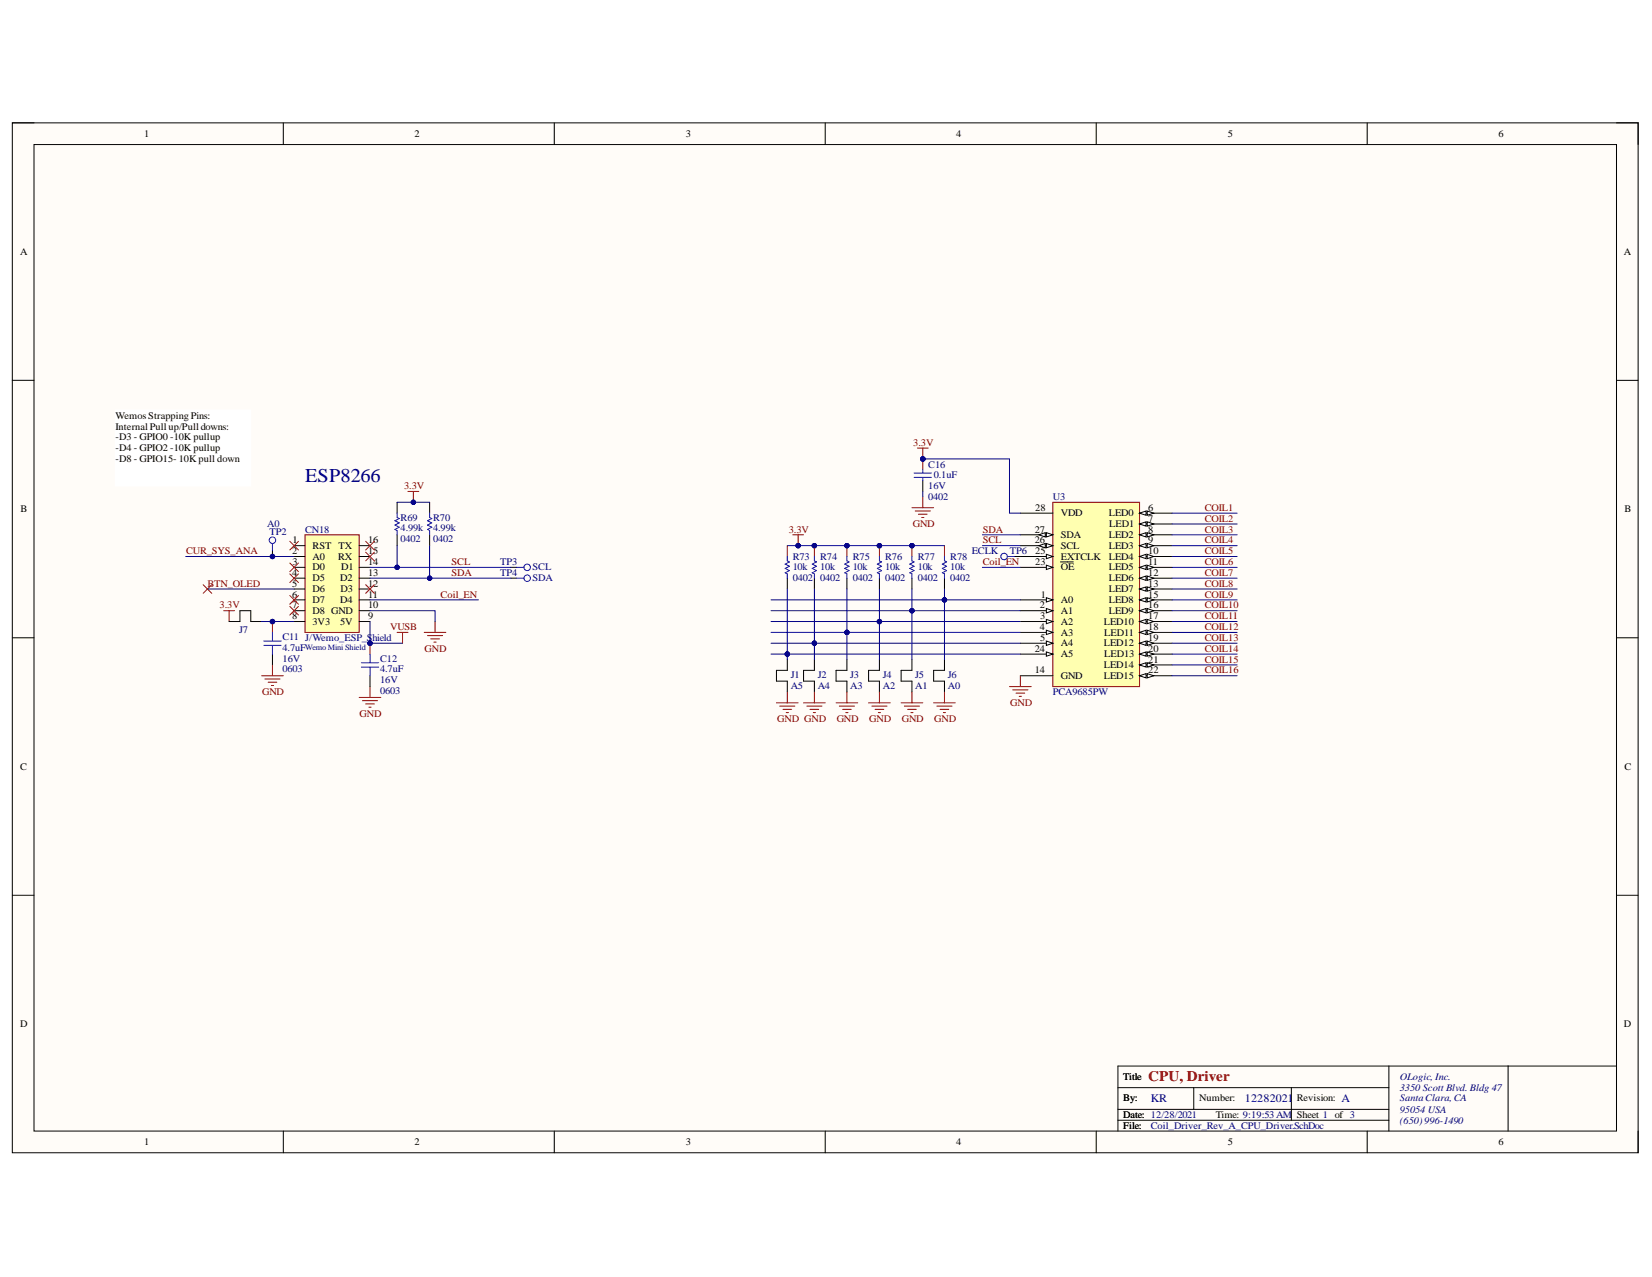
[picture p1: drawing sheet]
<svg xmlns="http://www.w3.org/2000/svg" width="279mm" height="216mm" viewBox="0 0 279 216" stroke-linecap="round" stroke-linejoin="round" font-family="sans-serif">
<defs><g id="words">
<text font-size="3.3" fill="#000080" x="51.6" y="81.4">ESP8266</text>
<text font-size="2.5" fill="#800000" x="194.2" y="182.8">CPU, Driver</text>
<g font-size="1.9" fill="#000080">
<text x="194.6" y="186.4">KR</text>
<text x="210.5" y="186.4">12282021</text>
<text x="226.9" y="186.4">A</text>
</g>
<g font-size="1.7">
<text x="24.4" y="23.2">1</text>
<text x="70.1" y="23.2">2</text>
<text x="116" y="23.2">3</text>
<text x="161.7" y="23.2">4</text>
<text x="207.7" y="23.2">5</text>
<text x="253.4" y="23.2">6</text>
<text x="3.4" y="43">A</text>
<text x="274.7" y="43">A</text>
<text x="19.5" y="70.8">WemosStrapping Pins:</text>
<text x="19.5" y="72.6">InternalPull up/Pull downs:</text>
<text x="19.5" y="74.4">-D3 - GPIO0 -10K pullup</text>
<text x="19.5" y="76.3">-D4 - GPIO2 -10K pullup</text>
<text x="19.5" y="78.1">-D8 - GPIO15- 10K pull down</text>
<text x="3.5" y="86.6">B</text>
<text x="175.1" y="86.3">28</text>
<text x="179.4" y="87.3">VDD</text>
<text x="187.5" y="87.3">LED0</text>
<text x="187.6" y="89.1">LED1</text>
<text x="194.2" y="86.3">6</text>
<text x="194.2" y="88.2">7</text>
<text x="274.7" y="86.6">B</text>
<text x="49.4" y="93.7">2</text>
<text x="49.5" y="91.8">1</text>
<text x="49.5" y="95.6">3</text>
<text x="52.9" y="92.8">RST</text>
<text x="52.9" y="94.6">A0</text>
<text x="57.2" y="94.6">RX</text>
<text x="57.3" y="92.8">TX</text>
<text x="62.3" y="95.6">14</text>
<text x="62.3" y="93.7">15</text>
<text x="62.3" y="91.8">16</text>
<text x="175" y="91.8">26</text>
<text x="175" y="90.1">27</text>
<text x="175.1" y="95.6">23</text>
<text x="175.1" y="93.7">25</text>
<text x="179.4" y="94.6">EXTCLK</text>
<text x="179.4" y="92.8">SCL</text>
<text x="179.4" y="90.9">SDA</text>
<text x="187.5" y="90.9">LED2</text>
<text x="187.5" y="92.8">LED3</text>
<text x="187.5" y="94.6">LED4</text>
<text x="194.2" y="90.1">8</text>
<text x="194.2" y="91.8">9</text>
<text x="194.2" y="93.7">10</text>
<text x="194.2" y="95.6">11</text>
<text x="49.4" y="97.3">4</text>
<text x="49.4" y="99.2">5</text>
<text x="49.4" y="101.1">6</text>
<text x="52.9" y="96.4">D0</text>
<text x="52.9" y="98.3">D5</text>
<text x="52.9" y="100.1">D6</text>
<text x="52.9" y="102">D7</text>
<text x="57.5" y="102">D4</text>
<text x="57.5" y="98.3">D2</text>
<text x="57.6" y="100.1">D3</text>
<text x="57.7" y="96.4">D1</text>
<text x="62.3" y="101.1">11</text>
<text x="62.3" y="99.2">12</text>
<text x="62.3" y="97.3">13</text>
<text x="176" y="101.1">1</text>
<text x="179.4" y="102">A0</text>
<text x="179.4" y="96.4">OE</text>
<text x="187.5" y="96.4">LED5</text>
<text x="187.5" y="98.3">LED6</text>
<text x="187.5" y="100.1">LED7</text>
<text x="187.5" y="102">LED8</text>
<text x="194.2" y="97.3">12</text>
<text x="194.2" y="99.2">13</text>
<text x="194.2" y="101.1">15</text>
<text x="49.4" y="102.8">7</text>
<text x="49.4" y="104.7">8</text>
<text x="52.9" y="103.8">D8 GND</text>
<text x="52.9" y="105.6">3V3</text>
<text x="57.5" y="105.6">5V</text>
<text x="62.3" y="104.7">9</text>
<text x="62.3" y="102.8">10</text>
<text x="175.9" y="102.8">2</text>
<text x="175.9" y="106.6">4</text>
<text x="175.9" y="104.7">3</text>
<text x="179.4" y="103.8">A1</text>
<text x="179.4" y="105.6">A2</text>
<text x="179.4" y="107.5">A3</text>
<text x="186.7" y="105.6">LED10</text>
<text x="186.8" y="107.5">LED11</text>
<text x="187.5" y="103.8">LED9</text>
<text x="194.2" y="102.8">16</text>
<text x="194.2" y="104.7">17</text>
<text x="194.2" y="106.6">18</text>
<text x="175" y="113.8">14</text>
<text x="175" y="110.2">24</text>
<text x="175.9" y="108.3">5</text>
<text x="179.4" y="109.3">A4</text>
<text x="179.4" y="111.1">A5</text>
<text x="186.7" y="109.3">LED12</text>
<text x="186.7" y="113">LED14</text>
<text x="186.8" y="111.1">LED13</text>
<text x="194.2" y="108.3">19</text>
<text x="194.2" y="110.2">20</text>
<text x="194.2" y="112.1">21</text>
<text x="194.2" y="113.8">22</text>
<text x="179.4" y="114.8">GND</text>
<text x="186.7" y="114.8">LED15</text>
<text x="3.4" y="130.2">C</text>
<text x="274.7" y="130.2">C</text>
<text x="3.4" y="173.6">D</text>
<text x="274.7" y="173.6">D</text>
<text x="190" y="182.6">Title</text>
<text x="190" y="186.2">By:</text>
<text x="190" y="189">Date: 12/28/2021</text>
<text x="190" y="190.9">File:</text>
<text x="190" y="189">Date:</text>
<text x="202.8" y="186.2">Number:</text>
<text x="205.6" y="189">Time: 9:19:53AM</text>
<text x="219.3" y="186.2">Revision:</text>
<text x="219.3" y="189">Sheet 1 of 3</text>
<text x="24.4" y="193.6">1</text>
<text x="70.1" y="193.6">2</text>
<text x="116" y="193.6">3</text>
<text x="161.7" y="193.6">4</text>
<text x="207.7" y="193.6">5</text>
<text x="253.4" y="193.6">6</text>
</g>
<g font-size="1.7" fill="#800000">
<text x="154.5" y="75.4">3.3V</text>
<text x="68.3" y="82.7">3.3V</text>
<text x="154.4" y="89.1">GND</text>
<text x="203.8" y="86.3">COIL1</text>
<text x="203.8" y="88.2">COIL2</text>
<text x="31.5" y="93.7">CUR_SYS_ANA</text>
<text x="76.4" y="95.6">SCL</text>
<text x="133.4" y="90.1">3.3V</text>
<text x="166.2" y="91.8">SCL</text>
<text x="166.2" y="90.1">SDA</text>
<text x="166.2" y="95.6">Coil_EN</text>
<text x="203.8" y="90.1">COIL3</text>
<text x="203.8" y="93.7">COIL5</text>
<text x="203.8" y="95.6">COIL6</text>
<text x="203.8" y="91.8">COIL4</text>
<text x="35.1" y="99.2">BTN_OLED</text>
<text x="74.5" y="101.1">Coil_EN</text>
<text x="76.4" y="97.3">SDA</text>
<text x="203.8" y="97.3">COIL7</text>
<text x="203.8" y="99.2">COIL8</text>
<text x="203.8" y="101.1">COIL9</text>
<text x="37.1" y="102.8">3.3V</text>
<text x="66" y="106.6">VUSB</text>
<text x="203.8" y="102.8">COIL10</text>
<text x="203.8" y="104.7">COIL11</text>
<text x="203.8" y="106.6">COIL12</text>
<text x="71.8" y="110.2">GND</text>
<text x="203.8" y="108.3">COIL13</text>
<text x="203.8" y="110.2">COIL14</text>
<text x="203.8" y="112.1">COIL15</text>
<text x="203.8" y="113.8">COIL16</text>
<text x="44.3" y="117.6">GND</text>
<text x="170.9" y="119.3">GND</text>
<text x="60.8" y="121.2">GND</text>
<text x="131.4" y="122.1">GND GND</text>
<text x="141.5" y="122.1">GND</text>
<text x="147" y="122.1">GND</text>
<text x="152.5" y="122.1">GND</text>
<text x="158" y="122.1">GND</text>
</g>
<g font-size="1.7" fill="#000080">
<text x="157" y="82.7">16V</text>
<text x="157" y="79.1">C16</text>
<text x="157.9" y="80.9">0.1uF</text>
<text x="45.2" y="89.1">A0</text>
<text x="67.8" y="89.8">4.99k</text>
<text x="67.8" y="88">R69</text>
<text x="73.3" y="89.8">4.99k</text>
<text x="73.3" y="88">R70</text>
<text x="157" y="84.6">0402</text>
<text x="178.1" y="84.6">U3</text>
<text x="45.6" y="90.4">TP2</text>
<text x="51.6" y="90.1">CN18</text>
<text x="67.8" y="91.7">0402</text>
<text x="73.3" y="91.7">0402</text>
<text x="84.6" y="95.6">TP3</text>
<text x="134.1" y="94.6">R73</text>
<text x="138.7" y="94.6">R74</text>
<text x="144.2" y="94.6">R75</text>
<text x="149.7" y="94.6">R76</text>
<text x="155.2" y="94.6">R77</text>
<text x="160.7" y="94.6">R78</text>
<text x="164.4" y="93.7">ECLK</text>
<text x="170.8" y="93.7">TP6</text>
<text x="84.6" y="97.3">TP4</text>
<text x="90.1" y="96.4">SCL</text>
<text x="90.1" y="98.3">SDA</text>
<text x="134.1" y="96.4">10k</text>
<text x="134.1" y="98.3">0402</text>
<text x="138.7" y="96.4">10k</text>
<text x="138.7" y="98.3">0402</text>
<text x="144.2" y="96.4">10k</text>
<text x="144.2" y="98.3">0402</text>
<text x="149.7" y="96.4">10k</text>
<text x="149.7" y="98.3">0402</text>
<text x="155.2" y="96.4">10k</text>
<text x="155.2" y="98.3">0402</text>
<text x="160.7" y="96.4">10k</text>
<text x="160.7" y="98.3">0402</text>
<text x="40.4" y="107.1">J7</text>
<text x="47.8" y="111.9">16V</text>
<text x="47.8" y="113.7">0603</text>
<text x="47.8" y="108.2">C11 J/Wemo_ESP_S</text>
<text x="47.8" y="110">4.7uF</text>
<text x="63" y="108.3">hield</text>
<text x="64.3" y="111.9">C12</text>
<text x="64.3" y="113.7">4.7uF</text>
<text x="64.3" y="115.5">16V</text>
<text x="64.3" y="117.4">0603</text>
<text x="133.7" y="114.6">J1</text>
<text x="133.7" y="116.5">A5</text>
<text x="138.3" y="114.6">J2</text>
<text x="138.3" y="116.5">A4</text>
<text x="143.8" y="114.6">J3</text>
<text x="143.8" y="116.5">A3</text>
<text x="149.3" y="114.6">J4</text>
<text x="149.3" y="116.5">A2</text>
<text x="154.8" y="114.6">J5</text>
<text x="154.8" y="116.5">A1</text>
<text x="160.3" y="114.6">J6</text>
<text x="160.3" y="116.5">A0</text>
<text x="178.1" y="117.6">PCA9685PW</text>
<text x="236.8" y="182.6">OLogic, Inc.</text>
<text x="236.8" y="184.5">3350 Scott Blvd. Bldg 47</text>
<text x="194.6" y="190.9">Coil_Driver_Rev_A_CPU_Driver.SchDoc</text>
<text x="236.8" y="186.2">SantaClara, CA</text>
<text x="236.8" y="188.1">95054 USA</text>
<text x="236.8" y="189.9">(650)996-1490</text>
</g>
<text font-size="1.4" fill="#000080" x="51.6" y="109.9">Wemo Mini Shield</text>
</g></defs>
<path d="M2.1 20.8h275v174.1h-275z" fill-rule="evenodd" fill="#fffcf8"/>
<path d="M2.1 20.8h275v174.1h-275z" fill="none" stroke="#000" stroke-width=".17"/>
<path d="M5.8 24.4h267.6v166.8h-267.6z" fill-rule="evenodd" fill="#fffcf8"/>
<g fill="none" stroke="#000" stroke-width=".17">
<path d="M2.1 20.8h3.7M5.8 24.4h267.6v166.8h-267.6zM47.9 20.8v3.6M93.7 20.8v3.6M139.6 20.8v3.6M185.4 20.8v3.6M231.2 20.8v3.6M273.4 20.8h3.7v3.6M2.1 64.3h3.7M273.4 64.3h3.7M2.1 107.8h3.7M273.4 107.8h3.7"/>
<path d="M2.1 151.4h3.7M273.4 151.4h3.7M47.9 191.2v3.7M93.7 191.2v3.7M139.6 191.2v3.7M185.4 191.2v3.7M189.1 183.9h45.8M189.1 189.4h45.8M189.1 187.6h45.8M201.9 183.9v3.7M218.4 183.9v5.5M231.2 191.2v3.7"/>
<path d="M234.9 180.2v11M255.1 180.2v11M273.4 180.2h-84.3v11M277.1 191.2v3.7"/>
</g>
<path d="M51.6 90.4h9.1v16.5h-9.1z" fill-rule="evenodd" fill="#ffffb0"/>
<path d="M51.6 90.4h9.1v16.5h-9.1zM69 83.1h1.8M69.9 83.1v1.8M37.8 103.3h1.9M38.7 103.3v1.8M71.7 106.9h3.7M72.3 107.5h2.6M72.8 108h1.5M73.4 108.6h.4M73.6 105.1v1.8" fill="none" stroke="#800000" stroke-width=".17"/>
<g fill="none" stroke="#000" stroke-width=".17">
<path d="M49.7 92.3h1.9M49.7 94.1h1.9M49.7 95.9h1.9M49.7 97.7h1.9M49.7 99.6h1.9M60.7 92.3h1.9M60.7 94.1h1.9M60.7 95.9h1.9M60.7 97.7h1.9M60.7 99.6h1.9M67.2 84.9v1.9M67.2 90.4v1.9"/>
<path d="M72.7 84.9v1.9M72.7 90.4v1.9M86.4 95.9h.9M86.4 97.7h.9M49.7 101.4h1.9M49.7 103.3h1.9M49.7 105.1h1.9M60.7 101.4h1.9M60.7 103.3h1.9M60.7 105.1h1.9"/>
</g>
<path d="M49 91.5l1.5 1.5M50.5 91.5l-1.5 1.5M61.8 91.5l1.5 1.5M61.8 93.4l1.5 1.4M61.8 98.8l1.5 1.5M63.3 91.5l-1.5 1.5M63.3 93.4l-1.5 1.4M63.3 98.8l-1.5 1.5" fill="none" stroke="#f00" stroke-width=".17"/>
<g fill="none" stroke="#00f" stroke-width=".17">
<path d="M67.2 86.8v.7l.3 .2-.7 .3 .7 .4-.7 .4 .7 .3-.7 .4 .4 .2v.7M72.7 86.8v.7l.3 .2-.7 .3 .7 .4-.7 .4 .7 .3-.7 .4 .4 .2v.7M87.3 95.9h1.3M87.3 97.7h1.3"/>
<circle cx="89.2" cy="95.9" r=".55"/>
<circle cx="89.2" cy="97.8" r=".55"/>
</g>
<circle cx="69.9" cy="84.9" r=".36" fill="#000080"/>
<circle cx="69.9" cy="84.9" r=".36" fill="none" stroke="#000080" stroke-width=".17"/>
<circle cx="46.1" cy="94.1" r=".37" fill="#000080"/>
<circle cx="46.1" cy="94.1" r=".37" fill="none" stroke="#000080" stroke-width=".17"/>
<g fill="none" stroke="#00f" stroke-width=".17">
<path d="M46.1 91.9v1.3"/>
<circle cx="46.1" cy="91.3" r=".55"/>
</g>
<path d="M46.1 93.2v.9" fill="none" stroke="#000" stroke-width=".17"/>
<circle cx="46.1" cy="94.1" r=".37" fill="#000080"/>
<circle cx="46.1" cy="94.1" r=".37" fill="none" stroke="#000080" stroke-width=".17"/>
<path d="M67.2 106.9h1.8M68.1 106.9v1.8" fill="none" stroke="#800000" stroke-width=".17"/>
<circle cx="62.6" cy="108.7" r=".37" fill="#000080"/>
<circle cx="62.6" cy="108.7" r=".37" fill="none" stroke="#000080" stroke-width=".17"/>
<path d="M62.6 108.7v1.9" fill="none" stroke="#bf0000" stroke-width=".17"/>
<circle cx="62.6" cy="108.7" r=".37" fill="#000080"/>
<circle cx="62.6" cy="108.7" r=".37" fill="none" stroke="#000080" stroke-width=".17"/>
<path d="M62.6 114.2v1.9" fill="none" stroke="#000" stroke-width=".17"/>
<path d="M61.1 112.8h2.9M61.1 112h2.9M62.6 110.6v1.4M62.6 112.8v1.4" fill="none" stroke="#00f" stroke-width=".17"/>
<circle cx="46.1" cy="105.1" r=".37" fill="#000080"/>
<circle cx="46.1" cy="105.1" r=".37" fill="none" stroke="#000080" stroke-width=".17"/>
<path d="M46.1 105.1v1.8" fill="none" stroke="#bf0000" stroke-width=".17"/>
<circle cx="46.1" cy="105.1" r=".37" fill="#000080"/>
<circle cx="46.1" cy="105.1" r=".37" fill="none" stroke="#000080" stroke-width=".17"/>
<path d="M46.1 110.6v1.8" fill="none" stroke="#000" stroke-width=".17"/>
<path d="M44.6 109.1h2.9M44.6 108.4h2.9M46.1 106.9v1.5M46.1 109.1v1.5" fill="none" stroke="#00f" stroke-width=".17"/>
<path d="M44.2 114.2h3.7M44.8 114.8h2.6M45.3 115.3h1.5M45.9 115.9h.4M46.1 112.4v1.8M60.7 117.9h3.7M61.3 118.5h2.6M61.8 119h1.5M62.4 119.6h.4M62.6 116.1v1.8" fill="none" stroke="#800000" stroke-width=".17"/>
<path d="M19.5 69.3h22.9v12.9h-22.9z" fill-rule="evenodd" fill="#fff"/>
<path d="M19.5 69.3h22.9v12.9h-22.9z" fill="none" stroke="#fff" stroke-width=".17"/>
<path d="M178.1 84.9h14.6v31.2h-14.6z" fill-rule="evenodd" fill="#ffffb0"/>
<path d="M178.1 84.9h14.6v31.2h-14.6z" fill="none" stroke="#800000" stroke-width=".17"/>
<path d="M192.7 86.8h5.5" fill="none" stroke="#000" stroke-width=".17"/>
<path d="M192.7 86.8l1.1-.4v.7z" fill="#f8fcff"/>
<path d="M192.7 86.8l1.1-.4v.7z" fill="none" stroke="#000" stroke-width=".17"/>
<path d="M194 86.4l1.1 .4-1.1 .3z" fill="#f8fcff"/>
<path d="M194 86.4l1.1 .4-1.1 .3zM172.6 101.4h5.5" fill="none" stroke="#000" stroke-width=".17"/>
<path d="M177 101.1l1.1 .3-1.1 .4z" fill="#f8fcff"/>
<path d="M172.6 103.3h5.5M177 101.1l1.1 .3-1.1 .4z" fill="none" stroke="#000" stroke-width=".17"/>
<path d="M177 102.9l1.1 .4-1.1 .3z" fill="#f8fcff"/>
<path d="M172.6 105.1h5.5M177 102.9l1.1 .4-1.1 .3z" fill="none" stroke="#000" stroke-width=".17"/>
<path d="M177 104.7l1.1 .4-1.1 .4z" fill="#f8fcff"/>
<path d="M172.6 106.9h5.5M177 104.7l1.1 .4-1.1 .4z" fill="none" stroke="#000" stroke-width=".17"/>
<path d="M177 106.6l1.1 .3-1.1 .4z" fill="#f8fcff"/>
<path d="M172.6 108.7h5.5M177 106.6l1.1 .3-1.1 .4z" fill="none" stroke="#000" stroke-width=".17"/>
<path d="M177 108.4l1.1 .3-1.1 .4z" fill="#f8fcff"/>
<path d="M192.7 88.6h5.5M177 108.4l1.1 .3-1.1 .4z" fill="none" stroke="#000" stroke-width=".17"/>
<path d="M192.7 88.6l1.1-.4v.8z" fill="#f8fcff"/>
<path d="M192.7 88.6l1.1-.4v.8z" fill="none" stroke="#000" stroke-width=".17"/>
<path d="M194 88.2l1.1 .4-1.1 .4z" fill="#f8fcff"/>
<path d="M192.7 90.4h5.5M194 88.2l1.1 .4-1.1 .4z" fill="none" stroke="#000" stroke-width=".17"/>
<path d="M192.7 90.4l1.1-.3v.7z" fill="#f8fcff"/>
<path d="M192.7 90.4l1.1-.3v.7z" fill="none" stroke="#000" stroke-width=".17"/>
<path d="M194 90.1l1.1 .3-1.1 .4z" fill="#f8fcff"/>
<path d="M192.7 92.3h5.5M194 90.1l1.1 .3-1.1 .4z" fill="none" stroke="#000" stroke-width=".17"/>
<path d="M192.7 92.3l1.1-.4v.7z" fill="#f8fcff"/>
<path d="M192.7 92.3l1.1-.4v.7z" fill="none" stroke="#000" stroke-width=".17"/>
<path d="M194 91.9l1.1 .4-1.1 .3z" fill="#f8fcff"/>
<path d="M192.7 94.1h5.5M194 91.9l1.1 .4-1.1 .3z" fill="none" stroke="#000" stroke-width=".17"/>
<path d="M192.7 94.1l1.1-.4v.8z" fill="#f8fcff"/>
<path d="M192.7 94.1l1.1-.4v.8z" fill="none" stroke="#000" stroke-width=".17"/>
<path d="M194 93.7l1.1 .4-1.1 .4z" fill="#f8fcff"/>
<path d="M192.7 95.9h5.5M194 93.7l1.1 .4-1.1 .4z" fill="none" stroke="#000" stroke-width=".17"/>
<path d="M192.7 95.9l1.1-.3v.7z" fill="#f8fcff"/>
<path d="M192.7 95.9l1.1-.3v.7z" fill="none" stroke="#000" stroke-width=".17"/>
<path d="M194 95.6l1.1 .3-1.1 .4z" fill="#f8fcff"/>
<path d="M192.7 97.8h5.5M194 95.6l1.1 .3-1.1 .4z" fill="none" stroke="#000" stroke-width=".17"/>
<path d="M192.7 97.8l1.1-.4v.7z" fill="#f8fcff"/>
<path d="M192.7 97.8l1.1-.4v.7z" fill="none" stroke="#000" stroke-width=".17"/>
<path d="M194 97.4l1.1 .4-1.1 .3z" fill="#f8fcff"/>
<path d="M192.7 99.6h5.5M194 97.4l1.1 .4-1.1 .3z" fill="none" stroke="#000" stroke-width=".17"/>
<path d="M192.7 99.6l1.1-.4v.8z" fill="#f8fcff"/>
<path d="M192.7 99.6l1.1-.4v.8z" fill="none" stroke="#000" stroke-width=".17"/>
<path d="M194 99.2l1.1 .4-1.1 .4z" fill="#f8fcff"/>
<path d="M194 99.2l1.1 .4-1.1 .4zM172.6 114.2h5.5M192.7 101.4h5.5" fill="none" stroke="#000" stroke-width=".17"/>
<path d="M192.7 101.4l1.1-.3v.7z" fill="#f8fcff"/>
<path d="M192.7 101.4l1.1-.3v.7z" fill="none" stroke="#000" stroke-width=".17"/>
<path d="M194 101.1l1.1 .3-1.1 .4z" fill="#f8fcff"/>
<path d="M192.7 103.3h5.5M194 101.1l1.1 .3-1.1 .4z" fill="none" stroke="#000" stroke-width=".17"/>
<path d="M192.7 103.3l1.1-.4v.7z" fill="#f8fcff"/>
<path d="M192.7 103.3l1.1-.4v.7z" fill="none" stroke="#000" stroke-width=".17"/>
<path d="M194 102.9l1.1 .4-1.1 .3z" fill="#f8fcff"/>
<path d="M192.7 105.1h5.5M194 102.9l1.1 .4-1.1 .3z" fill="none" stroke="#000" stroke-width=".17"/>
<path d="M192.7 105.1l1.1-.4v.8z" fill="#f8fcff"/>
<path d="M192.7 105.1l1.1-.4v.8z" fill="none" stroke="#000" stroke-width=".17"/>
<path d="M194 104.7l1.1 .4-1.1 .4z" fill="#f8fcff"/>
<path d="M192.7 106.9h5.5M194 104.7l1.1 .4-1.1 .4z" fill="none" stroke="#000" stroke-width=".17"/>
<path d="M192.7 106.9l1.1-.3v.7z" fill="#f8fcff"/>
<path d="M192.7 106.9l1.1-.3v.7z" fill="none" stroke="#000" stroke-width=".17"/>
<path d="M194 106.6l1.1 .3-1.1 .4z" fill="#f8fcff"/>
<path d="M192.7 108.7h5.5M194 106.6l1.1 .3-1.1 .4z" fill="none" stroke="#000" stroke-width=".17"/>
<path d="M192.7 108.7l1.1-.3v.7z" fill="#f8fcff"/>
<path d="M192.7 108.7l1.1-.3v.7z" fill="none" stroke="#000" stroke-width=".17"/>
<path d="M194 108.4l1.1 .3-1.1 .4z" fill="#f8fcff"/>
<path d="M192.7 110.6h5.5M194 108.4l1.1 .3-1.1 .4z" fill="none" stroke="#000" stroke-width=".17"/>
<path d="M192.7 110.6l1.1-.4v.7z" fill="#f8fcff"/>
<path d="M192.7 110.6l1.1-.4v.7z" fill="none" stroke="#000" stroke-width=".17"/>
<path d="M194 110.2l1.1 .4-1.1 .3z" fill="#f8fcff"/>
<path d="M192.7 112.4h5.5M194 110.2l1.1 .4-1.1 .3z" fill="none" stroke="#000" stroke-width=".17"/>
<path d="M192.7 112.4l1.1-.4v.8z" fill="#f8fcff"/>
<path d="M192.7 112.4l1.1-.4v.8z" fill="none" stroke="#000" stroke-width=".17"/>
<path d="M194 112l1.1 .4-1.1 .4z" fill="#f8fcff"/>
<path d="M192.7 114.2h5.5M194 112l1.1 .4-1.1 .4z" fill="none" stroke="#000" stroke-width=".17"/>
<path d="M192.7 114.2l1.1-.3v.7z" fill="#f8fcff"/>
<path d="M192.7 114.2l1.1-.3v.7z" fill="none" stroke="#000" stroke-width=".17"/>
<path d="M194 113.9l1.1 .3-1.1 .4z" fill="#f8fcff"/>
<path d="M172.6 95.9h5.5M194 113.9l1.1 .3-1.1 .4z" fill="none" stroke="#000" stroke-width=".17"/>
<path d="M177 95.6l1.1 .3-1.1 .4z" fill="#f8fcff"/>
<path d="M177 95.6l1.1 .3-1.1 .4zM179.4 95h2.1M172.6 110.6h5.5" fill="none" stroke="#000" stroke-width=".17"/>
<path d="M177 110.2l1.1 .4-1.1 .3z" fill="#f8fcff"/>
<path d="M172.6 94.1h5.5M177 110.2l1.1 .4-1.1 .3z" fill="none" stroke="#000" stroke-width=".17"/>
<path d="M177 93.7l1.1 .4-1.1 .4z" fill="#f8fcff"/>
<path d="M172.6 92.3h5.5M177 93.7l1.1 .4-1.1 .4z" fill="none" stroke="#000" stroke-width=".17"/>
<path d="M177 91.9l1.1 .4-1.1 .3z" fill="#f8fcff"/>
<path d="M177 91.9l1.1 .4-1.1 .3z" fill="none" stroke="#000" stroke-width=".17"/>
<path d="M175.7 92.3l1.1-.4v.7z" fill="#f8fcff"/>
<path d="M172.6 90.4h5.5M175.7 92.3l1.1-.4v.7z" fill="none" stroke="#000" stroke-width=".17"/>
<path d="M177 90.1l1.1 .3-1.1 .4z" fill="#f8fcff"/>
<path d="M177 90.1l1.1 .3-1.1 .4z" fill="none" stroke="#000" stroke-width=".17"/>
<path d="M175.7 90.4l1.1-.3v.7z" fill="#f8fcff"/>
<path d="M159.7 97.7v1.9M172.6 86.8h5.5M175.7 90.4l1.1-.3v.7zM133.2 111.5v1.8h-1.9v1.9h1.9v1.8" fill="none" stroke="#000" stroke-width=".17"/>
<path d="M134.1 90.4h1.8M135 90.4v1.9M131.3 118.8h3.7M131.9 119.4h2.5M132.4 119.9h1.5M133.2 117v1.8M170.7 116.1h3.7M171.3 116.6h2.6M171.8 117.2h1.5M172.4 117.7h.4M172.6 114.2v1.9M133 120.5h.3" fill="none" stroke="#800000" stroke-width=".17"/>
<path d="M159.7 92.3v1.8" fill="none" stroke="#bf0000" stroke-width=".17"/>
<path d="M159.7 94.1v.7l.4 .2-.7 .4 .7 .3-.7 .4 .7 .4-.7 .3 .3 .2v.7" fill="none" stroke="#00f" stroke-width=".17"/>
<circle cx="135" cy="92.3" r=".37" fill="#000080"/>
<circle cx="135" cy="92.3" r=".37" fill="none" stroke="#000080" stroke-width=".17"/>
<circle cx="154.2" cy="92.3" r=".37" fill="#000080"/>
<circle cx="154.2" cy="92.3" r=".37" fill="none" stroke="#000080" stroke-width=".17"/>
<path d="M154.2 92.3v1.8" fill="none" stroke="#bf0000" stroke-width=".17"/>
<circle cx="154.2" cy="92.3" r=".37" fill="#000080"/>
<circle cx="154.2" cy="92.3" r=".37" fill="none" stroke="#000080" stroke-width=".17"/>
<path d="M154.2 97.7v1.9" fill="none" stroke="#000" stroke-width=".17"/>
<path d="M154.2 94.1v.7l.4 .2-.7 .4 .7 .3-.7 .4 .7 .4-.7 .3 .3 .2v.7" fill="none" stroke="#00f" stroke-width=".17"/>
<circle cx="148.7" cy="92.3" r=".37" fill="#000080"/>
<circle cx="148.7" cy="92.3" r=".37" fill="none" stroke="#000080" stroke-width=".17"/>
<path d="M148.7 92.3v1.8" fill="none" stroke="#bf0000" stroke-width=".17"/>
<circle cx="148.7" cy="92.3" r=".37" fill="#000080"/>
<circle cx="148.7" cy="92.3" r=".37" fill="none" stroke="#000080" stroke-width=".17"/>
<path d="M148.7 97.7v1.9" fill="none" stroke="#000" stroke-width=".17"/>
<path d="M148.7 94.1v.7l.4 .2-.7 .4 .7 .3-.7 .4 .7 .4-.7 .3 .3 .2v.7" fill="none" stroke="#00f" stroke-width=".17"/>
<circle cx="143.2" cy="92.3" r=".36" fill="#000080"/>
<circle cx="143.2" cy="92.3" r=".36" fill="none" stroke="#000080" stroke-width=".17"/>
<path d="M143.2 92.3v1.8" fill="none" stroke="#bf0000" stroke-width=".17"/>
<circle cx="143.2" cy="92.3" r=".36" fill="#000080"/>
<circle cx="143.2" cy="92.3" r=".36" fill="none" stroke="#000080" stroke-width=".17"/>
<path d="M143.2 97.7v1.9" fill="none" stroke="#000" stroke-width=".17"/>
<path d="M143.2 94.1v.7l.4 .2-.7 .4 .7 .3-.7 .4 .7 .4-.7 .3 .3 .2v.7" fill="none" stroke="#00f" stroke-width=".17"/>
<circle cx="137.7" cy="92.3" r=".37" fill="#000080"/>
<circle cx="137.7" cy="92.3" r=".37" fill="none" stroke="#000080" stroke-width=".17"/>
<path d="M137.7 92.3v1.8" fill="none" stroke="#bf0000" stroke-width=".17"/>
<circle cx="137.7" cy="92.3" r=".37" fill="#000080"/>
<circle cx="137.7" cy="92.3" r=".37" fill="none" stroke="#000080" stroke-width=".17"/>
<path d="M133.2 97.7v1.9M137.7 97.7v1.9M171.7 94.1h.9M137.7 111.5v1.8h-1.8v1.9h1.8v1.8M143.2 111.5v1.8h-1.8v1.9h1.8v1.8M148.7 111.5v1.8h-1.8v1.9h1.8v1.8M154.2 111.5v1.8h-1.8v1.9h1.8v1.8M159.7 111.5v1.8h-1.8v1.9h1.8v1.8" fill="none" stroke="#000" stroke-width=".17"/>
<g fill="none" stroke="#00f" stroke-width=".17">
<path d="M133.2 94.1v.7l.3 .2-.7 .4 .7 .3-.7 .4 .7 .4-.7 .3 .4 .2v.7M137.7 94.1v.7l.4 .2-.7 .4 .7 .3-.7 .4 .7 .4-.7 .3 .3 .2v.7M170.4 94.1h1.3"/>
<circle cx="169.8" cy="94.1" r=".55"/>
</g>
<path d="M133.2 92.3v1.8" fill="none" stroke="#bf0000" stroke-width=".17"/>
<g fill="none" stroke="#800000" stroke-width=".17">
<path d="M155.2 75.8h1.8M156.1 75.8v1.8M135.9 118.8h3.7M136.5 119.4h2.5M137 119.9h1.5M137.7 117v1.8M141.4 118.8h3.7M142 119.4h2.5M142.5 119.9h1.5M143.2 117v1.8M146.9 118.8h3.7M147.5 119.4h2.5"/>
<path d="M148 119.9h1.5M148.7 117v1.8M152.4 118.8h3.7M153 119.4h2.5M153.5 119.9h1.5M154.2 117v1.8M157.9 118.8h3.7M158.5 119.4h2.5M159 119.9h1.5M159.7 117v1.8M137.6 120.5h.3M143.1 120.5h.3"/>
<path d="M148.6 120.5h.3M154.1 120.5h.3M159.6 120.5h.3"/>
</g>
<path d="M34.3 98.8l1.5 1.5M35.8 98.8l-1.5 1.5M49 95.2l1.5 1.4M49 97l1.5 1.5M50.5 95.2l-1.5 1.4M50.5 97l-1.5 1.5M49 100.7l1.5 1.5M49 102.5l1.5 1.5M50.5 100.7l-1.5 1.5M50.5 102.5l-1.5 1.5" fill="none" stroke="#f00" stroke-width=".17"/>
<circle cx="156.1" cy="77.6" r=".37" fill="#000080"/>
<circle cx="156.1" cy="77.6" r=".37" fill="none" stroke="#000080" stroke-width=".17"/>
<path d="M154.2 85.8h3.7M154.8 86.4h2.6M155.3 86.9h1.5M155.9 87.5h.4M156.1 84v1.8" fill="none" stroke="#800000" stroke-width=".17"/>
<circle cx="156.1" cy="77.6" r=".37" fill="#000080"/>
<circle cx="156.1" cy="77.6" r=".37" fill="none" stroke="#000080" stroke-width=".17"/>
<path d="M156.1 77.6v1.8" fill="none" stroke="#bf0000" stroke-width=".17"/>
<circle cx="156.1" cy="77.6" r=".37" fill="#000080"/>
<g fill="none" stroke="#000080" stroke-width=".17">
<path d="M31.4 94.1h18.3M62.6 103.3h11v1.8"/>
<circle cx="156.1" cy="77.6" r=".37"/>
</g>
<path d="M156.1 81.3v1.8M38.7 105.1h1.9v-1.8h1.8v1.8h1.8" fill="none" stroke="#000" stroke-width=".17"/>
<path d="M154.6 80h2.9M156.1 79.4v.6M154.6 80.7h2.9M156.1 80.7v.6" fill="none" stroke="#00f" stroke-width=".17"/>
<circle cx="46.1" cy="94.1" r=".37" fill="#000080"/>
<g fill="none" stroke="#000080" stroke-width=".17">
<path d="M35.1 99.6h14.6M67.2 92.3v3.6"/>
<circle cx="46.1" cy="94.1" r=".37"/>
</g>
<circle cx="67.2" cy="95.9" r=".37" fill="#000080"/>
<g fill="none" stroke="#000080" stroke-width=".17">
<path d="M72.7 92.3v5.4"/>
<circle cx="67.2" cy="95.9" r=".37"/>
</g>
<circle cx="72.7" cy="97.8" r=".37" fill="#000080"/>
<g fill="none" stroke="#000080" stroke-width=".17">
<path d="M67.2 84.9h5.5"/>
<circle cx="72.7" cy="97.8" r=".37"/>
</g>
<circle cx="69.9" cy="84.9" r=".36" fill="#000080"/>
<g fill="none" stroke="#000080" stroke-width=".17">
<path d="M62.6 105.1v3.6h5.5"/>
<circle cx="69.9" cy="84.9" r=".36"/>
</g>
<circle cx="62.6" cy="108.7" r=".37" fill="#000080"/>
<g fill="none" stroke="#000080" stroke-width=".17">
<path d="M62.6 97.7h23.8"/>
<circle cx="62.6" cy="108.7" r=".37"/>
</g>
<circle cx="72.7" cy="97.8" r=".37" fill="#000080"/>
<g fill="none" stroke="#000080" stroke-width=".17">
<path d="M62.6 95.9h23.8"/>
<circle cx="72.7" cy="97.8" r=".37"/>
</g>
<circle cx="67.2" cy="95.9" r=".37" fill="#000080"/>
<g fill="none" stroke="#000080" stroke-width=".17">
<path d="M130.4 110.6h42.2"/>
<circle cx="67.2" cy="95.9" r=".37"/>
</g>
<circle cx="133.2" cy="110.6" r=".37" fill="#000080"/>
<g fill="none" stroke="#000080" stroke-width=".17">
<path d="M130.4 108.7h42.2"/>
<circle cx="133.2" cy="110.6" r=".37"/>
</g>
<circle cx="137.7" cy="108.7" r=".37" fill="#000080"/>
<g fill="none" stroke="#000080" stroke-width=".17">
<path d="M130.4 106.9h42.2"/>
<circle cx="137.7" cy="108.7" r=".37"/>
</g>
<circle cx="143.2" cy="106.9" r=".36" fill="#000080"/>
<g fill="none" stroke="#000080" stroke-width=".17">
<path d="M130.4 105.1h42.2"/>
<circle cx="143.2" cy="106.9" r=".36"/>
</g>
<circle cx="148.7" cy="105.1" r=".37" fill="#000080"/>
<g fill="none" stroke="#000080" stroke-width=".17">
<path d="M130.4 103.3h42.2"/>
<circle cx="148.7" cy="105.1" r=".37"/>
</g>
<circle cx="154.2" cy="103.2" r=".37" fill="#000080"/>
<g fill="none" stroke="#000080" stroke-width=".17">
<path d="M130.4 101.4h42.2"/>
<circle cx="154.2" cy="103.2" r=".37"/>
</g>
<circle cx="159.7" cy="101.4" r=".37" fill="#000080"/>
<g fill="none" stroke="#000080" stroke-width=".17">
<path d="M159.7 99.6v1.8"/>
<circle cx="159.7" cy="101.4" r=".37"/>
</g>
<circle cx="159.7" cy="101.4" r=".37" fill="#000080"/>
<g fill="none" stroke="#000080" stroke-width=".17">
<path d="M154.2 99.6v3.7"/>
<circle cx="159.7" cy="101.4" r=".37"/>
</g>
<circle cx="154.2" cy="103.2" r=".37" fill="#000080"/>
<g fill="none" stroke="#000080" stroke-width=".17">
<path d="M148.7 99.6v5.5"/>
<circle cx="154.2" cy="103.2" r=".37"/>
</g>
<circle cx="148.7" cy="105.1" r=".37" fill="#000080"/>
<g fill="none" stroke="#000080" stroke-width=".17">
<path d="M143.2 99.6v7.3"/>
<circle cx="148.7" cy="105.1" r=".37"/>
</g>
<circle cx="143.2" cy="106.9" r=".36" fill="#000080"/>
<g fill="none" stroke="#000080" stroke-width=".17">
<path d="M137.7 99.6v9.1"/>
<circle cx="143.2" cy="106.9" r=".36"/>
</g>
<circle cx="137.7" cy="108.7" r=".37" fill="#000080"/>
<g fill="none" stroke="#000080" stroke-width=".17">
<path d="M133.2 99.6v11"/>
<circle cx="137.7" cy="108.7" r=".37"/>
</g>
<circle cx="133.2" cy="110.6" r=".37" fill="#000080"/>
<g fill="none" stroke="#000080" stroke-width=".17">
<path d="M133.2 110.6v.9"/>
<circle cx="133.2" cy="110.6" r=".37"/>
</g>
<circle cx="133.2" cy="110.6" r=".37" fill="#000080"/>
<g fill="none" stroke="#000080" stroke-width=".17">
<path d="M159.7 101.4v10.1"/>
<circle cx="133.2" cy="110.6" r=".37"/>
</g>
<circle cx="159.7" cy="101.4" r=".37" fill="#000080"/>
<g fill="none" stroke="#000080" stroke-width=".17">
<path d="M154.2 103.3v8.2"/>
<circle cx="159.7" cy="101.4" r=".37"/>
</g>
<circle cx="154.2" cy="103.2" r=".37" fill="#000080"/>
<g fill="none" stroke="#000080" stroke-width=".17">
<path d="M148.7 105.1v6.4"/>
<circle cx="154.2" cy="103.2" r=".37"/>
</g>
<circle cx="148.7" cy="105.1" r=".37" fill="#000080"/>
<g fill="none" stroke="#000080" stroke-width=".17">
<path d="M143.2 106.9v4.6"/>
<circle cx="148.7" cy="105.1" r=".37"/>
</g>
<circle cx="143.2" cy="106.9" r=".36" fill="#000080"/>
<g fill="none" stroke="#000080" stroke-width=".17">
<path d="M137.7 108.7v2.8"/>
<circle cx="143.2" cy="106.9" r=".36"/>
</g>
<circle cx="137.7" cy="108.7" r=".37" fill="#000080"/>
<g fill="none" stroke="#000080" stroke-width=".17">
<path d="M135 92.3h24.7"/>
<circle cx="137.7" cy="108.7" r=".37"/>
</g>
<circle cx="135" cy="92.3" r=".37" fill="#000080"/>
<circle cx="135" cy="92.3" r=".37" fill="none" stroke="#000080" stroke-width=".17"/>
<circle cx="137.7" cy="92.3" r=".37" fill="#000080"/>
<circle cx="137.7" cy="92.3" r=".37" fill="none" stroke="#000080" stroke-width=".17"/>
<circle cx="143.2" cy="92.3" r=".36" fill="#000080"/>
<circle cx="143.2" cy="92.3" r=".36" fill="none" stroke="#000080" stroke-width=".17"/>
<circle cx="148.7" cy="92.3" r=".37" fill="#000080"/>
<circle cx="148.7" cy="92.3" r=".37" fill="none" stroke="#000080" stroke-width=".17"/>
<circle cx="154.2" cy="92.3" r=".37" fill="#000080"/>
<g fill="none" stroke="#000080" stroke-width=".17">
<path d="M133.2 92.3h1.8"/>
<circle cx="154.2" cy="92.3" r=".37"/>
</g>
<circle cx="135" cy="92.3" r=".37" fill="#000080"/>
<g fill="none" stroke="#000080" stroke-width=".17">
<path d="M156.1 77.6h14.6v9.2h1.9M156.1 83.1v.9M166.2 92.3h6.4M166.2 90.4h6.4M166.2 95.9h6.4M198.2 92.3h11M198.2 90.4h11M198.2 95.9h11M198.2 86.8h11M198.2 88.6h11M198.2 94.1h11M198.2 97.8h11"/>
<path d="M198.2 99.6h11M62.6 101.4h18.3M198.2 101.4h11M198.2 103.3h11M198.2 105.1h11M198.2 106.9h11M198.2 108.7h11M198.2 110.6h11M198.2 112.4h11M198.2 114.2h11"/>
<circle cx="135" cy="92.3" r=".37"/>
</g>
<circle cx="156.1" cy="77.6" r=".37" fill="#000080"/>
<g fill="none" stroke="#000080" stroke-width=".17">
<path d="M44.2 105.1h5.5"/>
<circle cx="156.1" cy="77.6" r=".37"/>
</g>
<circle cx="46.1" cy="105.1" r=".37" fill="#000080"/>
<circle cx="46.1" cy="105.1" r=".37" fill="none" stroke="#000080" stroke-width=".17"/>
<use href="#words"/>
</svg>
